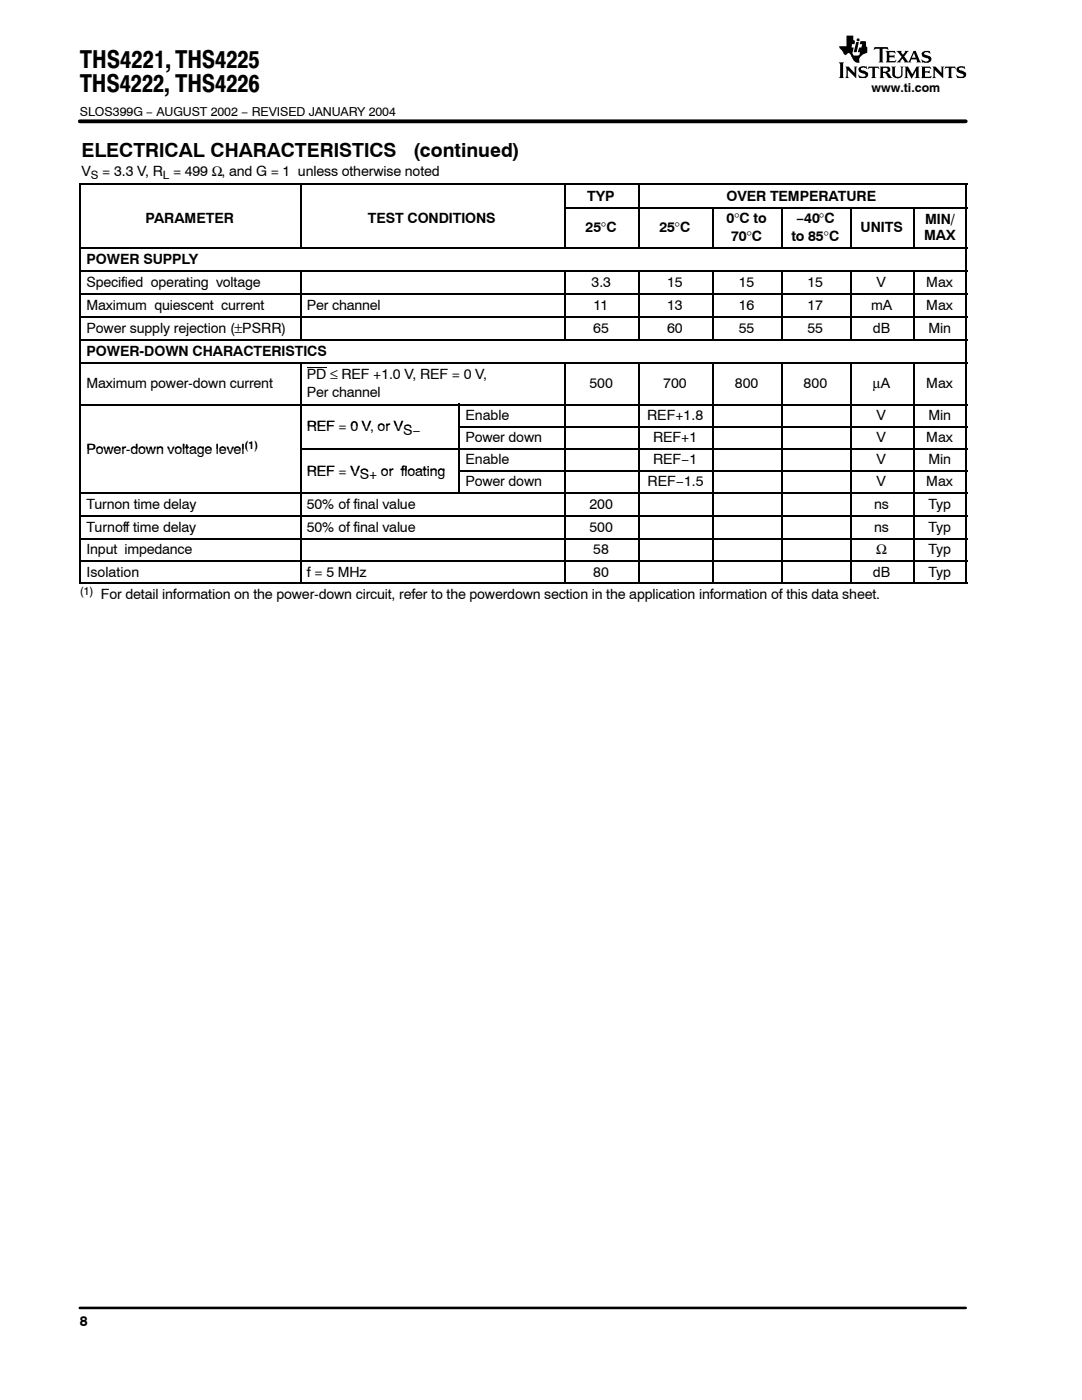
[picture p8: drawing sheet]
<svg xmlns="http://www.w3.org/2000/svg" width="216mm" height="279mm" viewBox="0 0 216 279" stroke-linecap="round" stroke-linejoin="round" font-family="sans-serif">
<defs><g id="words">
<g font-size="4.9">
<text x="15.9" y="13.5">THS4221,THS4225</text>
<text x="15.9" y="18.5">THS4222, THS4226</text>
</g>
<g font-size="3.9">
<text x="16.3" y="31.4">ELECTRICAL CHARACTERISTICS</text>
<text x="82.5" y="31.4">(continued)</text>
</g>
<g font-size="2.8">
<text x="16.3" y="35.1">V</text>
<text x="20.4" y="35.1">= 3.3 V, R</text>
<text x="34.5" y="35.1">= 499 Ω, and G = 1 unless otherwise noted</text>
<text x="117.2" y="40">TYP</text>
<text x="144.9" y="40">OVER TEMPERATURE</text>
<text x="29" y="44.4">PARAMETER</text>
<text x="73.4" y="44.4">TEST CONDITIONS</text>
<text x="116.8" y="46.3">25°C</text>
<text x="131.6" y="46.3">25°C</text>
<text x="144.9" y="44.4">0°C to</text>
<text x="158.8" y="44.4">−40°C</text>
<text x="171.7" y="46.3">UNITS</text>
<text x="184.4" y="47.9">MAX</text>
<text x="184.6" y="44.6">MIN/</text>
<text x="17.3" y="52.7">POWER SUPPLY</text>
<text x="145.9" y="48">70°C</text>
<text x="157.9" y="48">to 85°C</text>
<text x="17.3" y="57.3">Specified operating voltage</text>
<text x="118" y="57.3">3.3</text>
<text x="133.1" y="57.3">15</text>
<text x="147.4" y="57.3">15</text>
<text x="161.1" y="57.3">15</text>
<text x="174.9" y="57.3">V</text>
<text x="184.8" y="57.3">Max</text>
<text x="17.3" y="61.9">Maximum quiescent current</text>
<text x="61.2" y="61.9">Per channel</text>
<text x="118.4" y="61.9">11</text>
<text x="133.1" y="61.9">13</text>
<text x="147.4" y="61.9">16</text>
<text x="161.1" y="61.9">17</text>
<text x="173.8" y="61.9">mA</text>
<text x="184.8" y="61.9">Max</text>
<text x="17.3" y="66.5">Power supply rejection (±PSRR)</text>
<text x="17.3" y="71">POWER-DOWN CHARACTERISTICS</text>
<text x="118.4" y="66.5">65</text>
<text x="133.1" y="66.5">60</text>
<text x="147.4" y="66.5">55</text>
<text x="161.1" y="66.5">55</text>
<text x="174.2" y="66.5">dB</text>
<text x="185.3" y="66.5">Min</text>
<text x="17.3" y="77.5">Maximum power-down current</text>
<text x="61.2" y="75.6">PD ≤ REF +1.0 V, REF = 0 V,</text>
<text x="117.6" y="77.5">500</text>
<text x="132.3" y="77.5">700</text>
<text x="146.6" y="77.5">800</text>
<text x="160.4" y="77.5">800</text>
<text x="174.2" y="77.5">µA</text>
<text x="184.8" y="77.5">Max</text>
<text x="61.2" y="79.2">Per channel</text>
<text x="92.9" y="83.8">Enable</text>
<text x="129.1" y="83.8">REF+1.8</text>
<text x="174.9" y="83.8">V</text>
<text x="185.3" y="83.8">Min</text>
<text x="61.2" y="86.1">REF</text>
<text x="61.2" y="86.1">REF = 0 V, or VS−</text>
<text x="69.9" y="86.1">0 V or VS</text>
<text x="92.9" y="88.2">Power down</text>
<text x="130.3" y="88.2">REF+1</text>
<text x="174.9" y="88.2">V</text>
<text x="184.8" y="88.2">Max</text>
<text x="17.3" y="90.5">Power down voltage level</text>
<text x="17.3" y="90.5">Power-down voltage level</text>
<text x="61.2" y="94.9">REF</text>
<text x="61.2" y="94.9">REF = VS</text>
<text x="69.9" y="94.9">VS+ or floating</text>
<text x="76" y="94.9">or floating</text>
<text x="92.9" y="92.6">Enable</text>
<text x="130.3" y="92.6">REF−1</text>
<text x="174.9" y="92.6">V</text>
<text x="185.3" y="92.6">Min</text>
<text x="17.3" y="101.5">Turnon time delay</text>
<text x="61.2" y="101.5">50% of final value</text>
<text x="92.9" y="97">Power down</text>
<text x="117.6" y="101.5">200</text>
<text x="129.2" y="97">REF−1.5</text>
<text x="174.4" y="101.5">ns</text>
<text x="174.9" y="97">V</text>
<text x="184.8" y="97">Max</text>
<text x="185.3" y="101.5">Typ</text>
<text x="17.3" y="106.1">Turnoff time delay</text>
<text x="61.2" y="106.1">50% of final value</text>
<text x="117.6" y="106.1">500</text>
<text x="174.4" y="106.1">ns</text>
<text x="185.3" y="106.1">Typ</text>
<text x="17.3" y="110.7">Input impedance</text>
<text x="118.4" y="110.7">58</text>
<text x="174.8" y="110.7">Ω</text>
<text x="185.3" y="110.7">Typ</text>
<text x="17.3" y="115.2">Isolation</text>
<text x="20.2" y="119.6">For detail information on the power-down circuit, refer to the powerdown section in the application information of this data sheet.</text>
<text x="61.2" y="115.2">f = 5 MHz</text>
<text x="118.4" y="115.2">80</text>
<text x="174.2" y="115.2">dB</text>
<text x="185.3" y="115.2">Typ</text>
<text x="15.9" y="264.7">8</text>
</g>
<g font-size="2.5">
<text x="15.9" y="23.2">SLOS399G − AUGUST 2002 − REVISED JANUARY 2004</text>
<text x="173.9" y="18.5">www.ti.com</text>
</g>
<g font-size="2.3">
<text x="18.1" y="35.7">S</text>
<text x="32.5" y="35.7">L</text>
<text x="48.8" y="89.7">(1)</text>
<text x="15.9" y="118.8">(1)</text>
</g>
</g></defs>
<path d="M15.9 24.2h176.8" fill="none" stroke="#000" stroke-width=".76"/>
<g fill="#000">
<path d="M170.9 8.4h.5l-.5 2h-.6z"/>
<path d="M170.9 7.8a.33 .33 0 0 1 .5 0 .33 .33 0 0 1 0 .4h-.4z" fill-rule="evenodd"/>
<path d="M168.9 7.1h1.4v.9l.3 .1-.1 .7h-.5l-.1 .7h.4l-.2 .9 .2 .7 1.1-.1 .2-.6h-.4v-.2l.2-.7h.5l.1-.7h-.5l.2-.6 1.1 .1v.9l.3 .2v1.1l-.9 .3-.6 .5-.2 .4v.8l-.8-.1-.8-1.1a.53 .53 0 0 0-.2-.6 .53 .53 0 0 0-.6 .1 .46 .46 0 0 1-.5 .1 .46 .46 0 0 1-.3-.5l-.6-.7-.2-.5h1.5z" fill-rule="evenodd"/>
<path d="M176.7 10.2h1.9l.1 .5-.4-.3h-.8v.7h.8l.2-.2v.7l-.2-.2h-.8v.8h1.1l.3-.3-.3 .5h-1.9l.3-.2v-1.8z" fill-rule="evenodd"/>
<path d="M178.9 10.2h1l-.1 .3 .4 .4 .4-.5-.1-.2h.9l-1 1.1 .8 1.1 .2-.1 .9-2.1h.4l.9 2 .3 .2h-1.1h.2l-.1-.5h-1l-.2 .3 .2 .2h-1.6l.2-.1-.4-.6-.4 .5v.2h-.8l1-1.1z" fill-rule="evenodd"/>
<path d="M183.9 10.6l.6-.4h1l.1 .6-.4-.4h-.6l-.2 .2v.2l.5 .2a.82 .82 0 0 1 .8 .4 .82 .82 0 0 1 0 .9l-.4 .2h-1.2l-.3-.6 .5 .3 .7 .1 .3-.3-.2-.4a1.01 1.01 0 0 1-1.2-1z" fill-rule="evenodd"/>
</g>
<path d="M182.4 10.6l.3 .9h-.8z" fill="#fff"/>
<g fill="#000">
<path d="M167.4 12.4h1l-.2 .2v2.8l.2 .2h-1l.2-.3v-2.5z" fill-rule="evenodd"/>
<path d="M168.7 13.3h.6l1.2 1.3v-1.2l-.2-.1h.8l-.2 .2v2.1l-1.7-1.6v1.4l.2 .2h-.7l.2-.4v-1.6z" fill-rule="evenodd"/>
<path d="M171.5 13.4a1.38 1.38 0 0 1 1.3-.1l.1-.1 .2 .6-.3-.2a.83 .83 0 0 0-1 0l.1 .4 .6 .1a.79 .79 0 0 1 .6 1.1v.1l-.4 .3h-1.3l-.2-.7 .7 .4 .7-.1a.26 .26 0 0 0 .1-.2 .26 .26 0 0 0-.2-.3l-.3-.1a.82 .82 0 0 1-.8-1.1z" fill-rule="evenodd"/>
<path d="M173.3 13.3h2l.2 .5-.3-.3h-.6v1.9l.2 .2h-1l.3-.3v-1.8h-.6l-.4 .3z" fill-rule="evenodd"/>
<path d="M175.5 13.3h1.8l.2 .2 .1 .6-.6 .4 1.1 1.1h-.6l-.4-.3a.88 .88 0 0 0-.9-.7v.7l.2 .3h-.9l.2-.2v-2z" fill-rule="evenodd"/>
<path d="M177.8 13.3h1l-.2 .2v1.5l.2 .3h.7l.2-.1 .1-1.7-.2-.2h.7l-.2 .2v1.3a.95 .95 0 0 1-1.5 .7l-.5-.4v-1.6z" fill-rule="evenodd"/>
<path d="M180.4 13.3h.8l.8 1.5 .9-1.5h.7l-.3 .2v1.9l.3 .2h-1.1l.3-.3v-1.2l-.9 1.6-.9-1.6v1.3l.2 .2h-.8l.3-.2v-1.9z" fill-rule="evenodd"/>
<path d="M183.8 13.3h1.8l.2 .4v.1l-.3-.3h-.9v.7h.7l.2-.1v.5l-.3-.1h-.6v.8h.9l.4-.2-.1 .5h-2l.2-.2v-2z" fill-rule="evenodd"/>
<path d="M186 13.3h.7l1.2 1.3v-1.2l-.2-.1h.8l-.3 .2v2.1l-1.7-1.6v1.4l.3 .2h-.8l.3-.3v-1.8z" fill-rule="evenodd"/>
<path d="M188.6 13.3h2l.2 .5-.4-.3-.6 .1v1.7l.3 .3h-1l.2-.2v-1.9h-.6l-.2 .3z" fill-rule="evenodd"/>
<path d="M191 13.5l.1-.1a1.38 1.38 0 0 1 1.3-.1v-.1l.2 .6-.2-.2a.83 .83 0 0 0-1.1 0l.1 .4 .6 .1a.79 .79 0 0 1 .7 1.1v.1l-.4 .3h-1.3l-.2-.7 .6 .4 .7-.1a.26 .26 0 0 0 .2-.2 .26 .26 0 0 0-.3-.3l-.2-.1a.82 .82 0 0 1-.9-1.1z" fill-rule="evenodd"/>
</g>
<path d="M176.2 13.6l.8-.1 .1 .2v.4l-.3 .2h-.6z" fill-rule="evenodd" fill="#fff"/>
<path d="M174.5 9.4h2.6l.1 .6-.3-.3h-.8v2.6l.3 .1h-1.1l.2-.1v-2.6h-.8l-.3 .3z" fill-rule="evenodd" fill="#000"/>
<path d="M15.9 261h176.8" fill="none" stroke="#000" stroke-width=".51"/>
<g fill="none" stroke="#000" stroke-width=".25">
<path d="M15.9 36.7h177.1M16 36.6v66.1M60 36.6v12.8M112.7 36.6v12.8M127.5 36.6v12.8M192.8 36.6v66.1M15.9 49.6h177.1M15.9 54.1h177.1M15.9 58.7h177.1M60 54v13.7M112.6 41.4h80.4M112.7 54v13.7"/>
<path d="M127.5 54v13.7M142.3 41.3v8.1M142.3 54v13.7M156 41.3v8.1M156 54v13.7M169.7 41.3v8.1M169.7 54v13.7M182.3 41.3v8.1M182.3 54v13.7M15.9 63.3h177.1M15.9 67.9h177.1M15.9 72.4h177.1"/>
<path d="M60 72.3v30.4M112.7 72.3v30.4M127.5 72.3v30.4M142.3 72.3v30.4M156 72.3v30.4M169.7 72.3v30.4M182.3 72.3v30.4M15.9 80.7h177.1M15.9 98.3h177.1M59.9 89.5h133.1M91.5 85.1h101.5M91.5 93.9h101.5"/>
<path d="M91.7 80.6v17.6M15.9 102.9h177.1M15.9 107.5h177.1M15.9 112.1h177.1M15.9 116.4h177.1M16 102.8v4.5M16 107.4v4.4M16 111.9v4.6M60 102.8v4.5M60 107.4v4.4M60 111.9v4.6M112.7 102.8v4.5"/>
<path d="M112.7 107.4v4.4M112.7 111.9v4.6M127.5 102.8v4.5M127.5 107.4v4.4M127.5 111.9v4.6M142.3 102.8v4.5M142.3 107.4v4.4M142.3 111.9v4.6M156 102.8v4.5M156 107.4v4.4M156 111.9v4.6M169.7 102.8v4.5"/>
<path d="M169.7 107.4v4.4M169.7 111.9v4.6M182.3 102.8v4.5M182.3 107.4v4.4M182.3 111.9v4.6M192.8 102.8v4.5M192.8 107.4v4.4M192.8 111.9v4.6"/>
</g>
<path d="M61.2 73.3h3.9" fill="none" stroke="#000" stroke-width=".2"/>
<use href="#words"/>
</svg>
